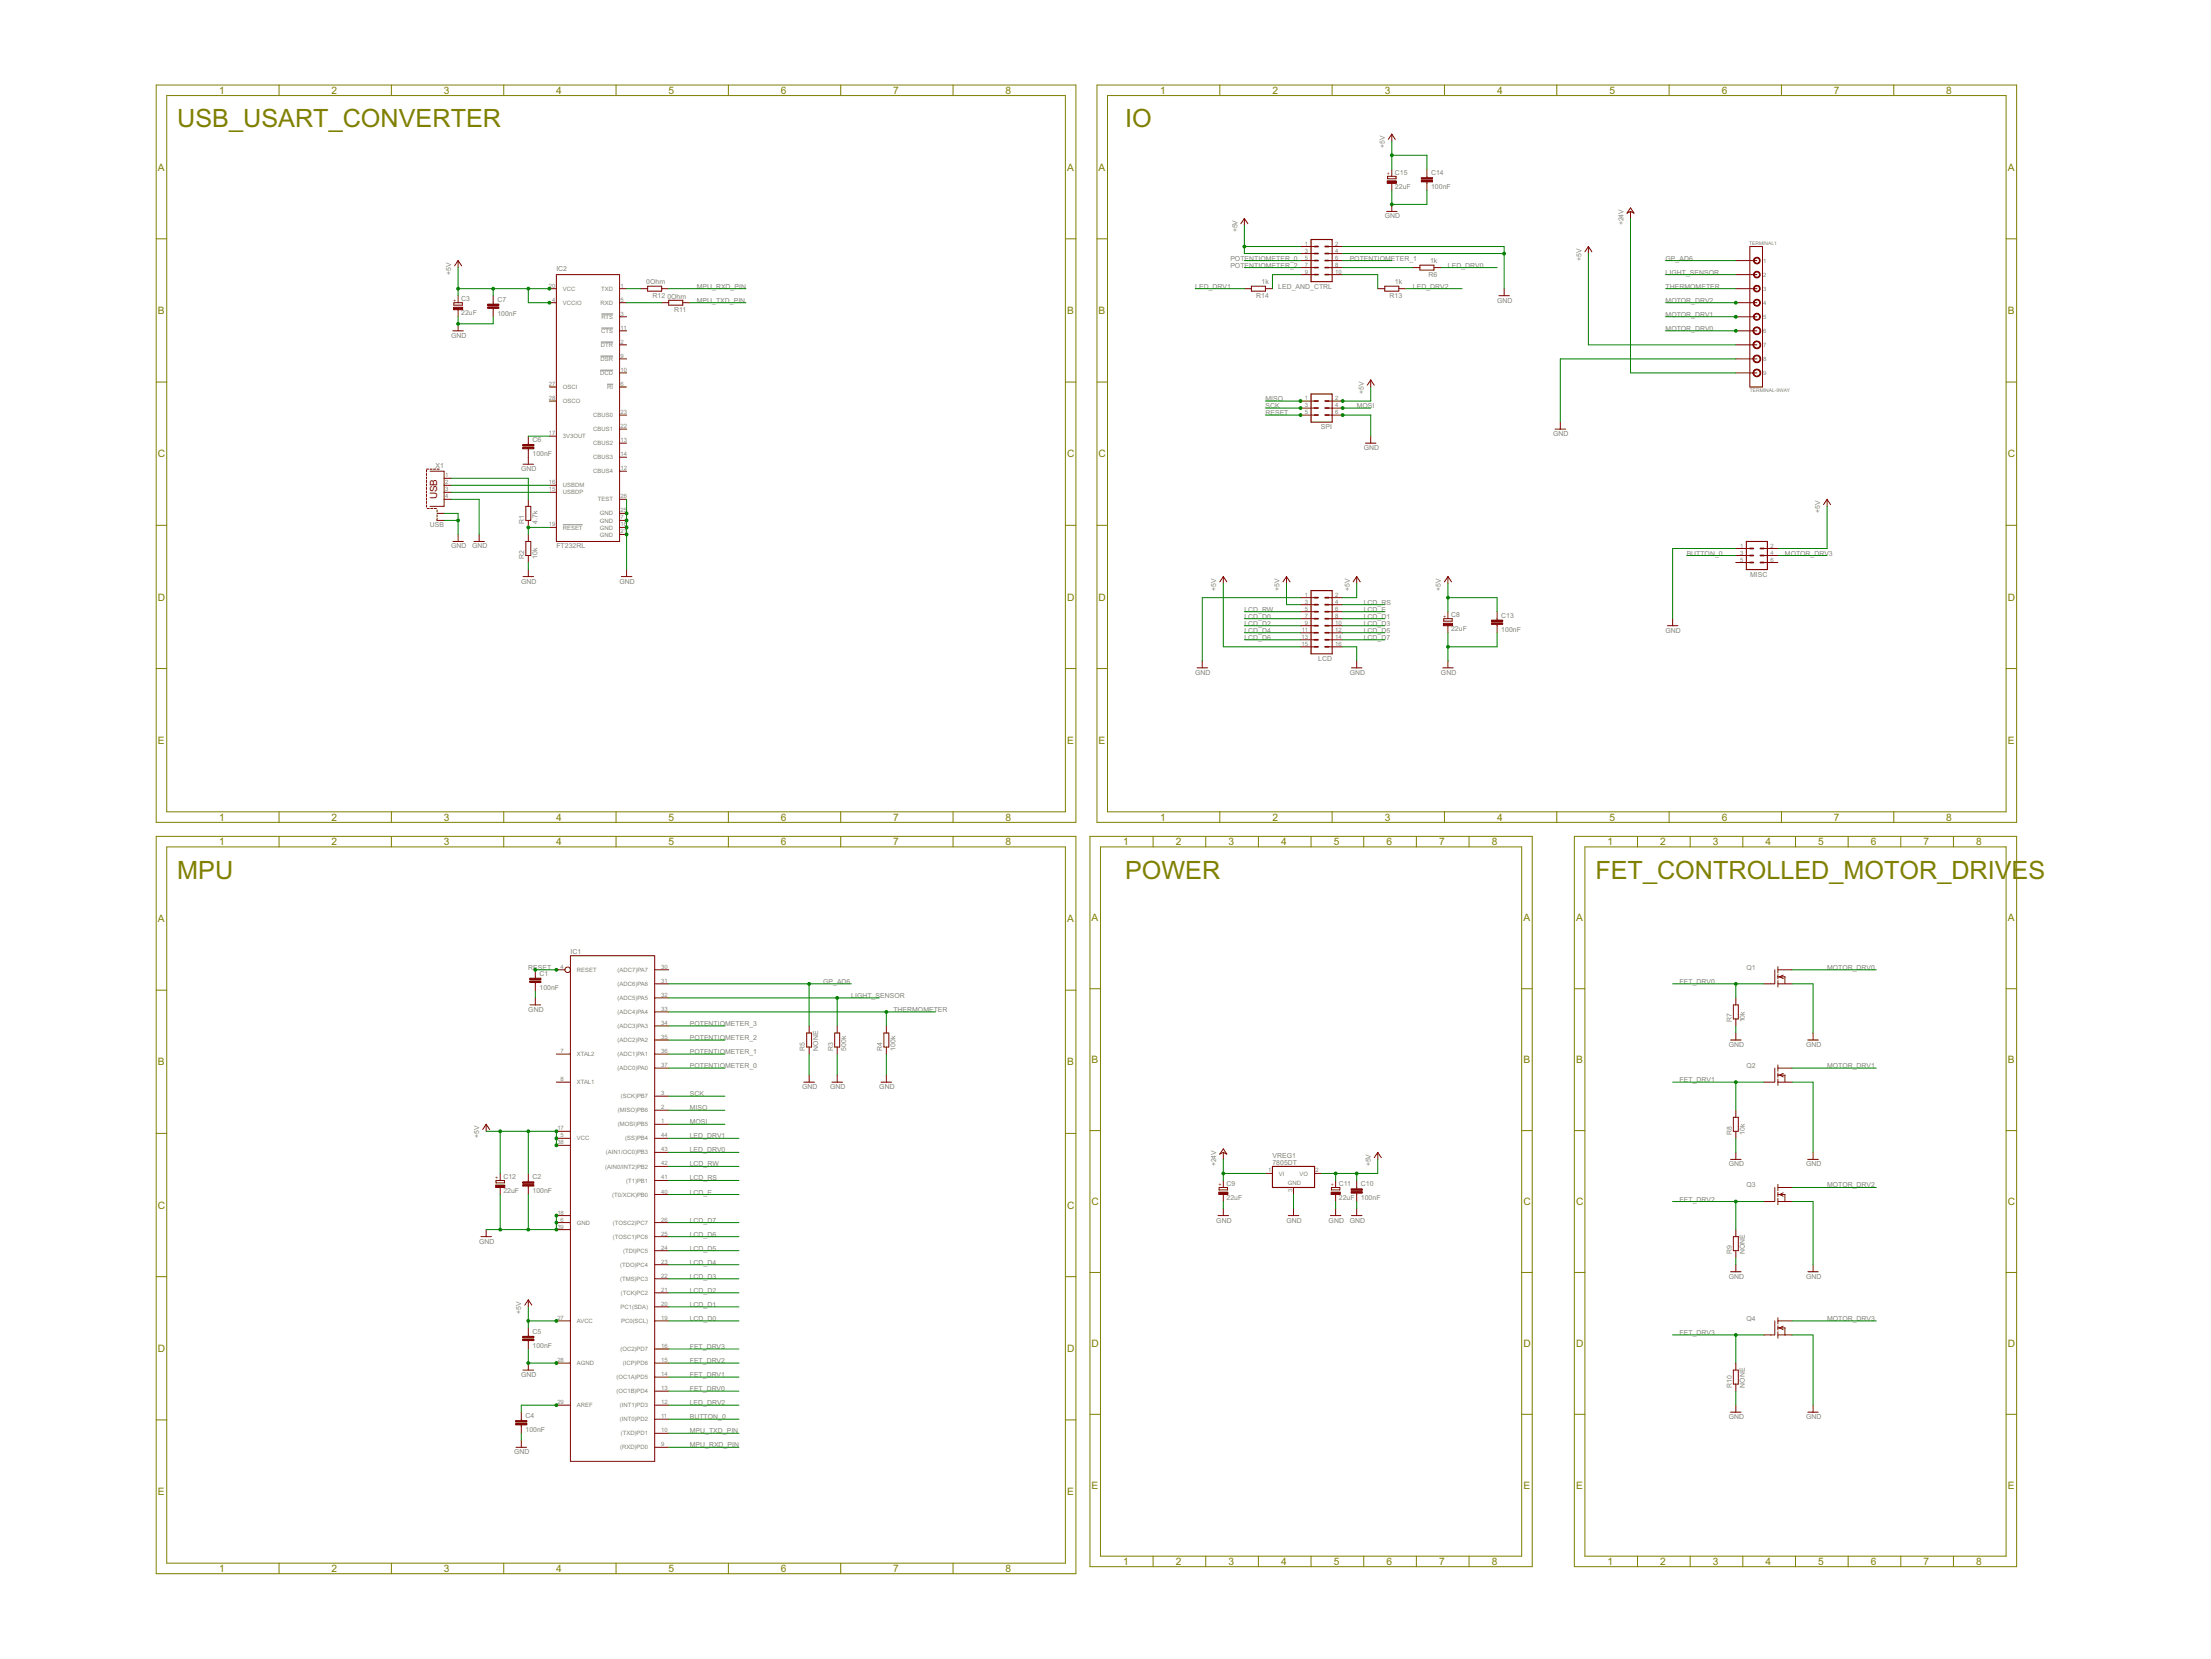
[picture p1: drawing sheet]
<svg xmlns="http://www.w3.org/2000/svg" width="1600mm" height="1200mm" viewBox="0 0 1600 1200" stroke-linecap="round" stroke-linejoin="round" font-family="sans-serif">
<defs><g id="words">
<g font-size="20.4" fill="#808000">
<text x="128" y="92">USB_USART_CONVERTER</text>
<text x="814" y="92">IO</text>
<text x="128" y="636">MPU</text>
<text x="814" y="636">POWER</text>
<text x="1154" y="636">FET_CONTROLLED_MOTOR_DRIV</text>
<text x="1456" y="636">ES</text>
</g>
<g font-size="8.2" fill="#808000">
<text x="159" y="68">1</text>
<text x="240" y="68">2</text>
<text x="321" y="68">3</text>
<text x="403" y="68">4</text>
<text x="484" y="68">5</text>
<text x="565" y="68">6</text>
<text x="646" y="68">7</text>
<text x="728" y="68">8</text>
<text x="839" y="68">1</text>
<text x="921" y="68">2</text>
<text x="1002" y="68">3</text>
<text x="1083" y="68">4</text>
<text x="1164" y="68">5</text>
<text x="1246" y="68">6</text>
<text x="1327" y="68">7</text>
<text x="1408" y="68">8</text>
<text x="114" y="124">A</text>
<text x="772" y="124">A</text>
<text x="795" y="124">A</text>
<text x="1453" y="124">A</text>
<text x="114" y="227">B</text>
<text x="772" y="227">B</text>
<text x="795" y="227">B</text>
<text x="1453" y="227">B</text>
<text x="114" y="331">C</text>
<text x="772" y="331">C</text>
<text x="795" y="331">C</text>
<text x="1453" y="331">C</text>
<text x="114" y="434">D</text>
<text x="772" y="434">D</text>
<text x="795" y="434">D</text>
<text x="1453" y="434">D</text>
<text x="114" y="538">E</text>
<text x="772" y="538">E</text>
<text x="795" y="538">E</text>
<text x="1453" y="538">E</text>
<text x="159" y="594">1</text>
<text x="240" y="594">2</text>
<text x="321" y="594">3</text>
<text x="403" y="594">4</text>
<text x="484" y="594">5</text>
<text x="565" y="594">6</text>
<text x="646" y="594">7</text>
<text x="728" y="594">8</text>
<text x="839" y="594">1</text>
<text x="921" y="594">2</text>
<text x="1002" y="594">3</text>
<text x="1083" y="594">4</text>
<text x="1164" y="594">5</text>
<text x="1246" y="594">6</text>
<text x="1327" y="594">7</text>
<text x="1408" y="594">8</text>
<text x="159" y="611">1</text>
<text x="240" y="611">2</text>
<text x="321" y="611">3</text>
<text x="403" y="611">4</text>
<text x="484" y="611">5</text>
<text x="565" y="611">6</text>
<text x="646" y="611">7</text>
<text x="728" y="611">8</text>
<text x="813" y="611">1</text>
<text x="851" y="611">2</text>
<text x="889" y="611">3</text>
<text x="927" y="611">4</text>
<text x="965" y="611">5</text>
<text x="1003" y="611">6</text>
<text x="1041" y="611">7</text>
<text x="1079" y="611">8</text>
<text x="1163" y="611">1</text>
<text x="1201" y="611">2</text>
<text x="1239" y="611">3</text>
<text x="1278" y="611">4</text>
<text x="1316" y="611">5</text>
<text x="1354" y="611">6</text>
<text x="1392" y="611">7</text>
<text x="1430" y="611">8</text>
<text x="114" y="667">A</text>
<text x="772" y="667">A</text>
<text x="790" y="667">A</text>
<text x="1102" y="667">A</text>
<text x="1140" y="667">A</text>
<text x="1453" y="667">A</text>
<text x="114" y="771">B</text>
<text x="772" y="771">B</text>
<text x="790" y="769">B</text>
<text x="1102" y="769">B</text>
<text x="1140" y="769">B</text>
<text x="1453" y="769">B</text>
<text x="114" y="874">C</text>
<text x="772" y="874">C</text>
<text x="790" y="872">C</text>
<text x="1102" y="872">C</text>
<text x="1140" y="872">C</text>
<text x="1453" y="872">C</text>
<text x="114" y="978">D</text>
<text x="772" y="978">D</text>
<text x="790" y="974">D</text>
<text x="1102" y="974">D</text>
<text x="1140" y="974">D</text>
<text x="1453" y="974">D</text>
<text x="790" y="1077">E</text>
<text x="1102" y="1077">E</text>
<text x="1140" y="1077">E</text>
<text x="1453" y="1077">E</text>
<text x="114" y="1082">E</text>
<text x="772" y="1082">E</text>
<text x="813" y="1132">1</text>
<text x="851" y="1132">2</text>
<text x="889" y="1132">3</text>
<text x="927" y="1132">4</text>
<text x="965" y="1132">5</text>
<text x="1003" y="1132">6</text>
<text x="1041" y="1132">7</text>
<text x="1079" y="1132">8</text>
<text x="1163" y="1132">1</text>
<text x="1201" y="1132">2</text>
<text x="1239" y="1132">3</text>
<text x="1278" y="1132">4</text>
<text x="1316" y="1132">5</text>
<text x="1354" y="1132">6</text>
<text x="1392" y="1132">7</text>
<text x="1430" y="1132">8</text>
<text x="159" y="1137">1</text>
<text x="240" y="1137">2</text>
<text x="321" y="1137">3</text>
<text x="403" y="1137">4</text>
<text x="484" y="1137">5</text>
<text x="565" y="1137">6</text>
<text x="646" y="1137">7</text>
<text x="728" y="1137">8</text>
</g>
<text font-size="8" fill="#800000" x="316" y="361" transform="rotate(-90 316 361)">USB</text>
<g font-size="5.6" fill="#808080">
<text x="1002" y="107" transform="rotate(-90 1002 107)">+5V</text>
<text x="1009" y="127">C15</text>
<text x="1036" y="127">C14</text>
<text x="1009" y="137">22uF</text>
<text x="1036" y="137">100nF</text>
<text x="1002" y="158">GND</text>
<text x="1175" y="163" transform="rotate(-90 1175 163)">+24V</text>
<text x="895" y="168" transform="rotate(-90 895 168)">+5V</text>
<text x="890" y="189">POTENTIOMETER_0</text>
<text x="977" y="189">POTENTIOMETER_1</text>
<text x="1035" y="191">1k</text>
<text x="1144" y="189" transform="rotate(-90 1144 189)">+5V</text>
<text x="1205" y="189">GP_AD6</text>
<text x="403" y="196">IC2</text>
<text x="890" y="194">POTENTIOMETER_2</text>
<text x="1048" y="194">LED_DRV0</text>
<text x="326" y="199" transform="rotate(-90 326 199)">+5V</text>
<text x="1034" y="200">R6</text>
<text x="1205" y="199">LIGHT_SENSOR</text>
<text x="468" y="206">0Ohm</text>
<text x="504" y="209">MPU_RXD_PIN</text>
<text x="865" y="209">LED_DRV1</text>
<text x="913" y="206">1k</text>
<text x="925" y="209">LED_AND_CTRL</text>
<text x="1009" y="206">1k</text>
<text x="1022" y="209">LED_DRV2</text>
<text x="1205" y="209">THERMOMETER</text>
<text x="472" y="215">R12</text>
<text x="483" y="216">0Ohm</text>
<text x="909" y="215">R14</text>
<text x="1006" y="215">R13</text>
<text x="334" y="218">C3</text>
<text x="360" y="218">C7</text>
<text x="504" y="219">MPU_TXD_PIN</text>
<text x="1083" y="219">GND</text>
<text x="1205" y="219">MOTOR_DRV2</text>
<text x="488" y="226">R11</text>
<text x="334" y="228">22uF</text>
<text x="360" y="228">100nF</text>
<text x="1205" y="229">MOTOR_DRV1</text>
<text x="1205" y="239">MOTOR_DRV0</text>
<text x="326" y="244">GND</text>
<text x="987" y="285" transform="rotate(-90 987 285)">+5V</text>
<text x="916" y="290">MISO</text>
<text x="916" y="295">SCK</text>
<text x="982" y="295">MOSI</text>
<text x="916" y="300">RESET</text>
<text x="956" y="310">SPI</text>
<text x="1124" y="316">GND</text>
<text x="385" y="320">C6</text>
<text x="385" y="330">100nF</text>
<text x="987" y="326">GND</text>
<text x="315" y="338">X1</text>
<text x="377" y="341">GND</text>
<text x="1317" y="371" transform="rotate(-90 1317 371)">+5V</text>
<text x="311" y="382">USB</text>
<text x="379" y="379" transform="rotate(-90 379 379)">R1</text>
<text x="389" y="379" transform="rotate(-90 389 379)">4.7k</text>
<text x="326" y="397">GND</text>
<text x="342" y="397">GND</text>
<text x="403" y="397">FT232RL</text>
<text x="1220" y="402">BUTTON_0</text>
<text x="1292" y="402">MOTOR_DRV3</text>
<text x="379" y="404" transform="rotate(-90 379 404)">R2</text>
<text x="389" y="404" transform="rotate(-90 389 404)">10k</text>
<text x="1266" y="417">MISC</text>
<text x="377" y="422">GND</text>
<text x="448" y="422">GND</text>
<text x="880" y="427" transform="rotate(-90 880 427)">+5V</text>
<text x="926" y="427" transform="rotate(-90 926 427)">+5V</text>
<text x="977" y="427" transform="rotate(-90 977 427)">+5V</text>
<text x="1043" y="427" transform="rotate(-90 1043 427)">+5V</text>
<text x="987" y="437">LCD_RS</text>
<text x="900" y="443">LCD_RW</text>
<text x="987" y="443">LCD_E</text>
<text x="900" y="448">LCD_D0</text>
<text x="987" y="448">LCD_D1</text>
<text x="1050" y="447">C8</text>
<text x="1086" y="447">C13</text>
<text x="900" y="453">LCD_D2</text>
<text x="987" y="453">LCD_D3</text>
<text x="900" y="458">LCD_D4</text>
<text x="987" y="458">LCD_D5</text>
<text x="1050" y="457">22uF</text>
<text x="1086" y="457">100nF</text>
<text x="1205" y="458">GND</text>
<text x="900" y="463">LCD_D6</text>
<text x="987" y="463">LCD_D7</text>
<text x="954" y="478">LCD</text>
<text x="865" y="488">GND</text>
<text x="977" y="488">GND</text>
<text x="1043" y="488">GND</text>
<text x="413" y="690">IC1</text>
<text x="382" y="702">RESET</text>
<text x="1264" y="702">Q1</text>
<text x="1322" y="702">MOTOR_DRV0</text>
<text x="390" y="706">C1</text>
<text x="596" y="712">GP_AD6</text>
<text x="1215" y="712">FET_DRV0</text>
<text x="390" y="716">100nF</text>
<text x="616" y="722">LIGHT_SENSOR</text>
<text x="382" y="732">GND</text>
<text x="646" y="732">THERMOMETER</text>
<text x="499" y="742">POTENTIOMETER_3</text>
<text x="1253" y="740" transform="rotate(-90 1253 740)">R7</text>
<text x="1263" y="740" transform="rotate(-90 1263 740)">10k</text>
<text x="499" y="752">POTENTIOMETER_2</text>
<text x="582" y="760" transform="rotate(-90 582 760)">R5</text>
<text x="592" y="760" transform="rotate(-90 592 760)">NONE</text>
<text x="603" y="760" transform="rotate(-90 603 760)">R3</text>
<text x="612" y="760" transform="rotate(-90 612 760)">500k</text>
<text x="638" y="760" transform="rotate(-90 638 760)">R4</text>
<text x="648" y="760" transform="rotate(-90 648 760)">100k</text>
<text x="1251" y="757">GND</text>
<text x="1307" y="757">GND</text>
<text x="499" y="763">POTENTIOMETER_1</text>
<text x="499" y="773">POTENTIOMETER_0</text>
<text x="1264" y="773">Q2</text>
<text x="1322" y="773">MOTOR_DRV1</text>
<text x="1215" y="783">FET_DRV1</text>
<text x="580" y="788">GND</text>
<text x="601" y="788">GND</text>
<text x="636" y="788">GND</text>
<text x="499" y="793">SCK</text>
<text x="499" y="803">MISO</text>
<text x="499" y="813">MOSI</text>
<text x="1253" y="821" transform="rotate(-90 1253 821)">R8</text>
<text x="1263" y="821" transform="rotate(-90 1263 821)">10k</text>
<text x="347" y="823" transform="rotate(-90 347 823)">+5V</text>
<text x="499" y="823">LED_DRV1</text>
<text x="499" y="834">LED_DRV0</text>
<text x="921" y="837">VREG1</text>
<text x="499" y="844">LCD_RW</text>
<text x="880" y="844" transform="rotate(-90 880 844)">+24V</text>
<text x="921" y="843">7805DT</text>
<text x="992" y="844" transform="rotate(-90 992 844)">+5V</text>
<text x="1251" y="844">GND</text>
<text x="1307" y="844">GND</text>
<text x="364" y="853">C12</text>
<text x="385" y="853">C2</text>
<text x="499" y="854">LCD_RS</text>
<text x="364" y="863">22uF</text>
<text x="385" y="863">100nF</text>
<text x="887" y="858">C9</text>
<text x="969" y="858">C11</text>
<text x="985" y="858">C10</text>
<text x="1264" y="859">Q3</text>
<text x="1322" y="859">MOTOR_DRV2</text>
<text x="499" y="864">LCD_E</text>
<text x="887" y="868">22uF</text>
<text x="969" y="868">22uF</text>
<text x="985" y="868">100nF</text>
<text x="1215" y="869">FET_DRV2</text>
<text x="499" y="884">LCD_D7</text>
<text x="880" y="884">GND</text>
<text x="931" y="884">GND</text>
<text x="961" y="884">GND</text>
<text x="977" y="884">GND</text>
<text x="347" y="900">GND</text>
<text x="499" y="895">LCD_D6</text>
<text x="499" y="905">LCD_D5</text>
<text x="1253" y="907" transform="rotate(-90 1253 907)">R9</text>
<text x="1263" y="907" transform="rotate(-90 1263 907)">NONE</text>
<text x="499" y="915">LCD_D4</text>
<text x="499" y="925">LCD_D3</text>
<text x="1251" y="925">GND</text>
<text x="1307" y="925">GND</text>
<text x="499" y="935">LCD_D2</text>
<text x="499" y="945">LCD_D1</text>
<text x="377" y="950" transform="rotate(-90 377 950)">+5V</text>
<text x="499" y="956">LCD_D0</text>
<text x="1264" y="956">Q4</text>
<text x="1322" y="956">MOTOR_DRV3</text>
<text x="385" y="965">C5</text>
<text x="1215" y="966">FET_DRV3</text>
<text x="385" y="975">100nF</text>
<text x="499" y="976">FET_DRV3</text>
<text x="499" y="986">FET_DRV2</text>
<text x="377" y="996">GND</text>
<text x="499" y="996">FET_DRV1</text>
<text x="499" y="1006">FET_DRV0</text>
<text x="1253" y="1004" transform="rotate(-90 1253 1004)">R10</text>
<text x="1263" y="1004" transform="rotate(-90 1263 1004)">NONE</text>
<text x="499" y="1017">LED_DRV2</text>
<text x="380" y="1026">C4</text>
<text x="499" y="1027">BUTTON_0</text>
<text x="1251" y="1027">GND</text>
<text x="1307" y="1027">GND</text>
<text x="380" y="1036">100nF</text>
<text x="499" y="1037">MPU_TXD_PIN</text>
<text x="499" y="1047">MPU_RXD_PIN</text>
<text x="372" y="1052">GND</text>
</g>
<g font-size="4.8" fill="#808080">
<text x="944" y="178">1</text>
<text x="966" y="178">2</text>
<text x="944" y="183">3</text>
<text x="966" y="183">4</text>
<text x="944" y="188">5</text>
<text x="966" y="188">6</text>
<text x="1276" y="190">1</text>
<text x="944" y="193">7</text>
<text x="944" y="198">9</text>
<text x="966" y="193">8</text>
<text x="966" y="198">10</text>
<text x="1276" y="200">2</text>
<text x="397" y="208">20</text>
<text x="449" y="208">1</text>
<text x="407" y="210">VCC</text>
<text x="435" y="210">TXD</text>
<text x="1276" y="210">3</text>
<text x="399" y="218">4</text>
<text x="407" y="221">VCCIO</text>
<text x="435" y="221">RXD</text>
<text x="449" y="218">5</text>
<text x="1276" y="221">4</text>
<text x="435" y="231">RTS</text>
<text x="449" y="228">3</text>
<text x="1276" y="231">5</text>
<text x="449" y="239">11</text>
<text x="435" y="241">CTS</text>
<text x="1276" y="241">6</text>
<text x="435" y="251">DTR</text>
<text x="449" y="249">2</text>
<text x="1276" y="251">7</text>
<text x="435" y="261">DSR</text>
<text x="449" y="259">9</text>
<text x="1276" y="261">8</text>
<text x="449" y="269">10</text>
<text x="434" y="271">DCD</text>
<text x="1276" y="271">9</text>
<text x="397" y="279">27</text>
<text x="407" y="281">OSCI</text>
<text x="439" y="281">RI</text>
<text x="449" y="279">6</text>
<text x="397" y="289">28</text>
<text x="407" y="292">OSCO</text>
<text x="944" y="289">1</text>
<text x="966" y="289">2</text>
<text x="449" y="300">23</text>
<text x="944" y="294">3</text>
<text x="944" y="300">5</text>
<text x="966" y="294">4</text>
<text x="966" y="300">6</text>
<text x="429" y="302">CBUS0</text>
<text x="429" y="312">CBUS1</text>
<text x="449" y="310">22</text>
<text x="397" y="315">17</text>
<text x="407" y="317">3V3OUT</text>
<text x="429" y="322">CBUS2</text>
<text x="449" y="320">13</text>
<text x="429" y="332">CBUS3</text>
<text x="449" y="330">14</text>
<text x="449" y="340">12</text>
<text x="322" y="345">1</text>
<text x="429" y="342">CBUS4</text>
<text x="322" y="350">2</text>
<text x="397" y="350">16</text>
<text x="407" y="353">USBDM</text>
<text x="322" y="355">3</text>
<text x="397" y="355">15</text>
<text x="407" y="358">USBDP</text>
<text x="322" y="361">4</text>
<text x="433" y="363">TEST</text>
<text x="449" y="361">26</text>
<text x="449" y="371">25</text>
<text x="434" y="378">GND</text>
<text x="434" y="373">GND</text>
<text x="449" y="376">7</text>
<text x="397" y="381">19</text>
<text x="407" y="383">RESET</text>
<text x="434" y="383">GND</text>
<text x="449" y="381">18</text>
<text x="434" y="388">GND</text>
<text x="449" y="386">21</text>
<text x="1259" y="396">1</text>
<text x="1259" y="401">3</text>
<text x="1281" y="396">2</text>
<text x="1281" y="401">4</text>
<text x="1259" y="406">5</text>
<text x="1281" y="406">6</text>
<text x="944" y="432">1</text>
<text x="966" y="432">2</text>
<text x="944" y="437">3</text>
<text x="966" y="437">4</text>
<text x="944" y="442">5</text>
<text x="966" y="442">6</text>
<text x="944" y="447">7</text>
<text x="966" y="447">8</text>
<text x="944" y="452">9</text>
<text x="966" y="452">10</text>
<text x="942" y="457">11</text>
<text x="966" y="457">12</text>
<text x="942" y="462">13</text>
<text x="942" y="467">15</text>
<text x="966" y="462">14</text>
<text x="966" y="467">16</text>
<text x="406" y="701">4</text>
<text x="478" y="701">30</text>
<text x="417" y="703">RESET</text>
<text x="447" y="703">(ADC7)PA7</text>
<text x="447" y="713">(ADC6)PA6</text>
<text x="478" y="711">31</text>
<text x="447" y="723">(ADC5)PA5</text>
<text x="478" y="721">32</text>
<text x="478" y="731">33</text>
<text x="447" y="734">(ADC4)PA4</text>
<text x="447" y="744">(ADC3)PA3</text>
<text x="478" y="742">34</text>
<text x="447" y="754">(ADC2)PA2</text>
<text x="478" y="752">35</text>
<text x="406" y="762">7</text>
<text x="478" y="762">36</text>
<text x="417" y="764">XTAL2</text>
<text x="447" y="764">(ADC1)PA1</text>
<text x="478" y="772">37</text>
<text x="447" y="774">(ADC0)PA0</text>
<text x="406" y="782">8</text>
<text x="417" y="784">XTAL1</text>
<text x="449" y="795">(SCK)PB7</text>
<text x="478" y="792">3</text>
<text x="478" y="802">2</text>
<text x="447" y="805">(MISO)PB6</text>
<text x="447" y="815">(MOSI)PB5</text>
<text x="478" y="813">1</text>
<text x="403" y="818">17</text>
<text x="403" y="828">38</text>
<text x="406" y="823">5</text>
<text x="417" y="825">VCC</text>
<text x="452" y="825">(SS)PB4</text>
<text x="478" y="823">44</text>
<text x="478" y="833">43</text>
<text x="438" y="835">(AIN1/OC0)PB3</text>
<text x="438" y="845">(AIN0/INT2)PB2</text>
<text x="478" y="843">42</text>
<text x="918" y="848">1</text>
<text x="925" y="850">VI</text>
<text x="940" y="850">VO</text>
<text x="952" y="848">2</text>
<text x="453" y="855">(T1)PB1</text>
<text x="478" y="853">41</text>
<text x="932" y="858">GND</text>
<text x="478" y="863">40</text>
<text x="935" y="862" transform="rotate(-90 935 862)">3</text>
<text x="443" y="866">(T0/XCK)PB0</text>
<text x="403" y="879">18</text>
<text x="406" y="884">6</text>
<text x="417" y="886">GND</text>
<text x="444" y="886">(TOSC2)PC7</text>
<text x="478" y="884">26</text>
<text x="403" y="889">39</text>
<text x="478" y="894">25</text>
<text x="444" y="896">(TOSC1)PC6</text>
<text x="478" y="904">24</text>
<text x="451" y="906">(TDI)PC5</text>
<text x="449" y="916">(TDO)PC4</text>
<text x="478" y="914">23</text>
<text x="449" y="927">(TMS)PC3</text>
<text x="478" y="924">22</text>
<text x="478" y="935">21</text>
<text x="449" y="937">(TCK)PC2</text>
<text x="449" y="947">PC1(SDA)</text>
<text x="478" y="945">20</text>
<text x="403" y="955">27</text>
<text x="417" y="957">AVCC</text>
<text x="449" y="957">PC0(SCL)</text>
<text x="478" y="955">19</text>
<text x="449" y="977">(OC2)PD7</text>
<text x="478" y="975">16</text>
<text x="403" y="985">28</text>
<text x="417" y="988">AGND</text>
<text x="451" y="988">(ICP)PD6</text>
<text x="478" y="985">15</text>
<text x="478" y="995">14</text>
<text x="446" y="998">(OC1A)PD5</text>
<text x="446" y="1008">(OC1B)PD4</text>
<text x="478" y="1006">13</text>
<text x="403" y="1016">29</text>
<text x="417" y="1018">AREF</text>
<text x="448" y="1018">(INT1)PD3</text>
<text x="478" y="1016">12</text>
<text x="478" y="1026">11</text>
<text x="448" y="1028">(INT0)PD2</text>
<text x="478" y="1036">10</text>
<text x="449" y="1038">(TXD)PD1</text>
<text x="449" y="1049">(RXD)PD0</text>
<text x="478" y="1046">9</text>
</g>
<g font-size="4" fill="#800000">
<text x="1006" y="127" transform="rotate(-90 1006 127)">+</text>
<text x="330" y="218" transform="rotate(-90 330 218)">+</text>
<text x="1047" y="447" transform="rotate(-90 1047 447)">+</text>
<text x="361" y="853" transform="rotate(-90 361 853)">+</text>
<text x="884" y="858" transform="rotate(-90 884 858)">+</text>
<text x="965" y="858" transform="rotate(-90 965 858)">+</text>
</g>
<g font-size="4" fill="#808080">
<text x="1266" y="177">TERMINAL1</text>
<text x="1266" y="284">TERMINAL-9WAY</text>
</g>
</g></defs>
<g fill="#808000" stroke="#808000" stroke-width=".72">
<path d="M113 605v533z"/>
<path d="M121 613v518z"/>
<path d="M113 716h8z"/>
<path d="M113 820h8z"/>
<path d="M113 924h8z"/>
<path d="M113 1027h8z"/>
<path d="M113 1138h666z"/>
<path d="M121 1131h650z"/>
<path d="M202 1131v7z"/>
<path d="M283 1131v7z"/>
<path d="M364 1131v7z"/>
<path d="M446 1131v7z"/>
<path d="M527 1131v7z"/>
<path d="M608 1131v7z"/>
<path d="M690 1131v7z"/>
<path d="M779 605v533z"/>
<path d="M771 613v518z"/>
<path d="M771 716h8z"/>
<path d="M771 820h8z"/>
<path d="M771 924h8z"/>
<path d="M771 1027h8z"/>
<path d="M113 605h666z"/>
<path d="M121 613h650z"/>
<path d="M202 605v8z"/>
<path d="M283 605v8z"/>
<path d="M364 605v8z"/>
<path d="M446 605v8z"/>
<path d="M527 605v8z"/>
<path d="M608 605v8z"/>
<path d="M690 605v8z"/>
<path d="M113 62v533z"/>
<path d="M121 69v518z"/>
<path d="M113 173h8z"/>
<path d="M113 276h8z"/>
<path d="M113 380h8z"/>
<path d="M113 484h8z"/>
<path d="M113 595h666z"/>
<path d="M121 587h650z"/>
<path d="M202 587v8z"/>
<path d="M283 587v8z"/>
<path d="M364 587v8z"/>
<path d="M446 587v8z"/>
<path d="M527 587v8z"/>
<path d="M608 587v8z"/>
<path d="M690 587v8z"/>
<path d="M779 62v533z"/>
<path d="M771 69v518z"/>
<path d="M771 173h8z"/>
<path d="M771 276h8z"/>
<path d="M771 380h8z"/>
<path d="M771 484h8z"/>
<path d="M113 62h666z"/>
<path d="M121 69h650z"/>
<path d="M202 62v7z"/>
<path d="M283 62v7z"/>
<path d="M364 62v7z"/>
<path d="M446 62v7z"/>
<path d="M527 62v7z"/>
<path d="M608 62v7z"/>
<path d="M690 62v7z"/>
<path d="M794 62v533z"/>
<path d="M801 69v518z"/>
<path d="M794 173h7z"/>
<path d="M794 276h7z"/>
<path d="M794 380h7z"/>
<path d="M794 484h7z"/>
<path d="M794 595h665z"/>
<path d="M801 587h651z"/>
<path d="M883 587v8z"/>
<path d="M964 587v8z"/>
<path d="M1045 587v8z"/>
<path d="M1126 587v8z"/>
<path d="M1208 587v8z"/>
<path d="M1289 587v8z"/>
<path d="M1370 587v8z"/>
<path d="M1459 62v533z"/>
<path d="M1452 69v518z"/>
<path d="M1452 173h7z"/>
<path d="M1452 276h7z"/>
<path d="M1452 380h7z"/>
<path d="M1452 484h7z"/>
<path d="M794 62h665z"/>
<path d="M801 69h651z"/>
<path d="M883 62v7z"/>
<path d="M964 62v7z"/>
<path d="M1045 62v7z"/>
<path d="M1126 62v7z"/>
<path d="M1208 62v7z"/>
<path d="M1289 62v7z"/>
<path d="M1370 62v7z"/>
<path d="M789 605v528z"/>
<path d="M796 613v513z"/>
<path d="M789 715h7z"/>
<path d="M789 818h7z"/>
<path d="M789 921h7z"/>
<path d="M789 1023h7z"/>
<path d="M789 1133h320z"/>
<path d="M796 1126h305z"/>
<path d="M834 1126v7z"/>
<path d="M872 1126v7z"/>
<path d="M911 1126v7z"/>
<path d="M949 1126v7z"/>
<path d="M987 1126v7z"/>
<path d="M1025 1126v7z"/>
<path d="M1063 1126v7z"/>
<path d="M1109 605v528z"/>
<path d="M1101 613v513z"/>
<path d="M1101 715h8z"/>
<path d="M1101 818h8z"/>
<path d="M1101 921h8z"/>
<path d="M1101 1023h8z"/>
<path d="M789 605h320z"/>
<path d="M796 613h305z"/>
<path d="M834 605v8z"/>
<path d="M872 605v8z"/>
<path d="M911 605v8z"/>
<path d="M949 605v8z"/>
<path d="M987 605v8z"/>
<path d="M1025 605v8z"/>
<path d="M1063 605v8z"/>
<path d="M1139 605v528z"/>
<path d="M1147 613v513z"/>
<path d="M1139 715h8z"/>
<path d="M1139 818h8z"/>
<path d="M1139 921h8z"/>
<path d="M1139 1023h8z"/>
<path d="M1139 1133h320z"/>
<path d="M1147 1126h305z"/>
<path d="M1185 1126v7z"/>
<path d="M1223 1126v7z"/>
<path d="M1261 1126v7z"/>
<path d="M1299 1126v7z"/>
<path d="M1337 1126v7z"/>
<path d="M1375 1126v7z"/>
<path d="M1413 1126v7z"/>
<path d="M1459 605v528z"/>
<path d="M1452 613v513z"/>
<path d="M1452 715h7z"/>
<path d="M1452 818h7z"/>
<path d="M1452 921h7z"/>
<path d="M1452 1023h7z"/>
<path d="M1139 605h320z"/>
<path d="M1147 613h305z"/>
<path d="M1185 605v8z"/>
<path d="M1223 605v8z"/>
<path d="M1261 605v8z"/>
<path d="M1299 605v8z"/>
<path d="M1337 605v8z"/>
<path d="M1375 605v8z"/>
<path d="M1413 605v8z"/>
</g>
<g fill="#808080" stroke="#808080" stroke-width=".72">
<path d="M435 227h9z"/>
<path d="M435 237h9z"/>
<path d="M435 247h9z"/>
<path d="M435 258h9z"/>
<path d="M434 268h10z"/>
<path d="M439 278h5z"/>
<path d="M407 380h15z"/>
</g>
<g fill="#800000" stroke="#800000" stroke-width=".72">
<path d="M352 813v5z"/>
<path d="M352 813l2 4z"/>
<path d="M352 813l-3 4z"/>
<path d="M387 702v5z"/>
<path d="M387 712v5z"/>
<path d="M387 707v1z"/>
<path d="M387 711v1z"/>
<path d="M387 722v5z"/>
<path d="M384 727h7z"/>
<path d="M474 702h10z"/>
<path d="M474 712h10z"/>
<path d="M474 722h10z"/>
<path d="M474 732h10z"/>
<path d="M474 742h10z"/>
<path d="M474 752h10z"/>
<path d="M474 763h10z"/>
<path d="M474 773h10z"/>
<path d="M474 793h10z"/>
<path d="M474 803h10z"/>
<path d="M474 813h10z"/>
<path d="M474 823h10z"/>
<path d="M474 834h10z"/>
<path d="M474 844h10z"/>
<path d="M474 854h10z"/>
<path d="M474 864h10z"/>
<path d="M474 884h10z"/>
<path d="M474 895h10z"/>
<path d="M474 905h10z"/>
<path d="M474 915h10z"/>
<path d="M474 925h10z"/>
<path d="M474 935h10z"/>
<path d="M474 945h10z"/>
<path d="M474 956h10z"/>
<path d="M403 986h10z"/>
<path d="M403 956h10z"/>
<path d="M403 1017h10z"/>
<path d="M403 783h10z"/>
<path d="M403 763h10z"/>
<path d="M403 879h10z"/>
<path d="M403 890h10z"/>
<path d="M403 702h6z"/>
<path d="M474 1047h10z"/>
<path d="M474 1037h10z"/>
<path d="M474 1027h10z"/>
<path d="M474 1017h10z"/>
<path d="M474 1006h10z"/>
<path d="M474 996h10z"/>
<path d="M474 986h10z"/>
<path d="M474 976h10z"/>
<path d="M413 691h61z"/>
<path d="M474 691v366z"/>
<path d="M413 1057h61z"/>
<path d="M413 691v366z"/>
<path d="M403 818h10z"/>
<path d="M403 823h10z"/>
<path d="M403 829h10z"/>
<path d="M403 884h10z"/>
<path d="M352 890v5z"/>
<path d="M348 895h8z"/>
<path d="M382 849v5z"/>
<path d="M382 859v5z"/>
<path d="M382 854v1z"/>
<path d="M382 858v1z"/>
<path d="M377 1042v5z"/>
<path d="M373 1047h8z"/>
<path d="M377 1022v5z"/>
<path d="M377 1032v5z"/>
<path d="M377 1027v1z"/>
<path d="M377 1031v1z"/>
<path d="M382 940v5z"/>
<path d="M382 940l3 4z"/>
<path d="M382 940l-2 4z"/>
<path d="M382 986v5z"/>
<path d="M378 991h8z"/>
<path d="M382 961v5z"/>
<path d="M382 971v5z"/>
<path d="M382 966v1z"/>
<path d="M382 970v1z"/>
<path d="M398 209h5z"/>
<path d="M398 316h5z"/>
<path d="M398 356h5z"/>
<path d="M398 351h5z"/>
<path d="M398 290h5z"/>
<path d="M398 280h5z"/>
<path d="M448 376h5z"/>
<path d="M448 209h5z"/>
<path d="M448 219h5z"/>
<path d="M448 229h5z"/>
<path d="M448 239h5z"/>
<path d="M448 249h5z"/>
<path d="M448 260h5z"/>
<path d="M448 270h5z"/>
<path d="M448 280h5z"/>
<path d="M448 300h5z"/>
<path d="M448 310h5z"/>
<path d="M448 321h5z"/>
<path d="M448 331h5z"/>
<path d="M448 341h5z"/>
<path d="M398 219h5z"/>
<path d="M398 382h5z"/>
<path d="M448 371h5z"/>
<path d="M448 382h5z"/>
<path d="M448 361h5z"/>
<path d="M403 199h45z"/>
<path d="M448 199v193z"/>
<path d="M403 392h45z"/>
<path d="M403 199v193z"/>
<path d="M448 387h5z"/>
<path d="M382 316v5z"/>
<path d="M382 326v5z"/>
<path d="M382 321v1z"/>
<path d="M382 325v1z"/>
<path d="M331 189v5z"/>
<path d="M331 189l3 3z"/>
<path d="M331 189l-2 3z"/>
<path d="M382 331v5z"/>
<path d="M378 336h8z"/>
<path d="M382 412v5z"/>
<path d="M378 417h8z"/>
<path d="M331 234v5z"/>
<path d="M328 239h7z"/>
<path d="M357 214v5z"/>
<path d="M357 224v5z"/>
<path d="M357 219v1z"/>
<path d="M357 223v1z"/>
<path d="M321 346h5z"/>
<path d="M321 351h5z"/>
<path d="M321 356h5z"/>
<path d="M321 361h5z"/>
<path d="M321 341v25z"/>
<path d="M311 366h10z"/>
<path d="M311 341h10z"/>
<path d="M316 371h5z"/>
<path d="M316 376h5z"/>
<path d="M316 375v1z"/>
<path d="M316 372v2z"/>
<path d="M309 365v2z"/>
<path d="M309 363v1z"/>
<path d="M309 360v2z"/>
<path d="M309 358v1z"/>
<path d="M309 355v2z"/>
<path d="M309 353v1z"/>
<path d="M309 350v2z"/>
<path d="M309 348v1z"/>
<path d="M309 345v1z"/>
<path d="M309 342v2z"/>
<path d="M309 340v1z"/>
<path d="M309 339h1z"/>
<path d="M311 339h2z"/>
<path d="M314 339h1z"/>
<path d="M316 339h2z"/>
<path d="M316 369v1z"/>
<path d="M314 368h2z"/>
<path d="M312 368h1z"/>
<path d="M309 368h2z"/>
<path d="M331 387v5z"/>
<path d="M328 392h7z"/>
<path d="M347 387v5z"/>
<path d="M343 392h8z"/>
<path d="M453 412v5z"/>
<path d="M450 417h7z"/>
<path d="M384 366v10z"/>
<path d="M380 366v10z"/>
<path d="M382 361v5z"/>
<path d="M380 366h4z"/>
<path d="M380 376h4z"/>
<path d="M382 376v6z"/>
<path d="M384 392v10z"/>
<path d="M380 392v10z"/>
<path d="M382 387v5z"/>
<path d="M380 392h4z"/>
<path d="M380 402h4z"/>
<path d="M382 402v5z"/>
<path d="M916 849h5z"/>
<path d="M936 859v5z"/>
<path d="M951 849h5z"/>
<path d="M885 834v5z"/>
<path d="M885 834l3 1z"/>
<path d="M883 835l2-1z"/>
<path d="M885 831l3 4z"/>
<path d="M885 831l-2 4z"/>
<path d="M997 834v5z"/>
<path d="M997 834l2 3z"/>
<path d="M997 834l-3 3z"/>
<path d="M885 874v5z"/>
<path d="M881 879h8z"/>
<path d="M885 864v5z"/>
<path d="M885 854v5z"/>
<path d="M882 861h6z"/>
<path d="M888 859v2z"/>
<path d="M882 859v2z"/>
<path d="M882 859h6z"/>
<path d="M982 854v5z"/>
<path d="M982 864v5z"/>
<path d="M982 859v1z"/>
<path d="M982 863v1z"/>
<path d="M966 864v5z"/>
<path d="M966 854v5z"/>
<path d="M963 861h6z"/>
<path d="M969 859v2z"/>
<path d="M963 859v2z"/>
<path d="M963 859h6z"/>
<path d="M966 874v5z"/>
<path d="M963 879h7z"/>
<path d="M982 874v5z"/>
<path d="M978 879h7z"/>
<path d="M936 874v5z"/>
<path d="M932 879h8z"/>
<path d="M362 859v5z"/>
<path d="M362 849v5z"/>
<path d="M359 856h6z"/>
<path d="M365 854v2z"/>
<path d="M359 854v2z"/>
<path d="M359 854h6z"/>
<path d="M331 224v5z"/>
<path d="M331 214v5z"/>
<path d="M328 221h7z"/>
<path d="M335 219v2z"/>
<path d="M328 219v2z"/>
<path d="M328 219h7z"/>
<path d="M941 290h10z"/>
<path d="M941 295h10z"/>
<path d="M941 300h10z"/>
<path d="M961 290h11z"/>
<path d="M961 295h11z"/>
<path d="M961 300h11z"/>
<path d="M941 432h10z"/>
<path d="M941 437h10z"/>
<path d="M941 443h10z"/>
<path d="M961 432h11z"/>
<path d="M961 437h11z"/>
<path d="M961 443h11z"/>
<path d="M941 448h10z"/>
<path d="M941 453h10z"/>
<path d="M961 448h11z"/>
<path d="M961 453h11z"/>
<path d="M941 458h10z"/>
<path d="M941 463h10z"/>
<path d="M941 468h10z"/>
<path d="M961 458h11z"/>
<path d="M961 463h11z"/>
<path d="M961 468h11z"/>
<path d="M992 275v5z"/>
<path d="M992 275l2 4z"/>
<path d="M992 275l-3 4z"/>
<path d="M992 316v5z"/>
<path d="M988 321h8z"/>
<path d="M870 478v5z"/>
<path d="M866 483h8z"/>
<path d="M982 417v5z"/>
<path d="M982 417l2 4z"/>
<path d="M982 417l-3 4z"/>
<path d="M931 417v5z"/>
<path d="M931 417l2 4z"/>
<path d="M931 417l-3 4z"/>
<path d="M885 417v5z"/>
<path d="M885 417l3 4z"/>
<path d="M885 417l-2 4z"/>
<path d="M982 478v5z"/>
<path d="M978 483h7z"/>
<path d="M900 158v5z"/>
<path d="M900 158l3 4z"/>
<path d="M900 158l-2 4z"/>
<path d="M1088 209v5z"/>
<path d="M1085 214h7z"/>
<path d="M941 178h10z"/>
<path d="M941 183h10z"/>
<path d="M941 189h10z"/>
<path d="M961 178h11z"/>
<path d="M961 183h11z"/>
<path d="M961 189h11z"/>
<path d="M941 194h10z"/>
<path d="M941 199h10z"/>
<path d="M961 194h11z"/>
<path d="M961 199h11z"/>
<path d="M1256 189h15z"/>
<path d="M1256 199h15z"/>
<path d="M1256 209h15z"/>
<path d="M1256 219h15z"/>
<path d="M1256 229h15z"/>
<path d="M1256 239h15z"/>
<path d="M1256 249h15z"/>
<path d="M1256 260h15z"/>
<path d="M1256 270h15z"/>
<path d="M1266 178v102z"/>
<path d="M1266 280h9z"/>
<path d="M1275 178v102z"/>
<path d="M1266 178h9z"/>
<path d="M1180 153v5z"/>
<path d="M1180 153l2 1z"/>
<path d="M1177 154l3-1z"/>
<path d="M1180 150l2 4z"/>
<path d="M1180 150l-3 4z"/>
<path d="M608 747v10z"/>
<path d="M604 747v10z"/>
<path d="M606 742v5z"/>
<path d="M604 747h4z"/>
<path d="M604 757h4z"/>
<path d="M606 757v6z"/>
<path d="M643 747v10z"/>
<path d="M640 747v10z"/>
<path d="M641 742v5z"/>
<path d="M640 747h3z"/>
<path d="M640 757h3z"/>
<path d="M641 757v6z"/>
<path d="M606 778v5z"/>
<path d="M602 783h8z"/>
<path d="M641 778v5z"/>
<path d="M638 783h7z"/>
<path d="M587 747v10z"/>
<path d="M584 747v10z"/>
<path d="M585 742v5z"/>
<path d="M584 747h3z"/>
<path d="M584 757h3z"/>
<path d="M585 757v6z"/>
<path d="M585 778v5z"/>
<path d="M582 783h7z"/>
<path d="M1149 178v5z"/>
<path d="M1149 178l3 4z"/>
<path d="M1149 178l-2 4z"/>
<path d="M1048 417v5z"/>
<path d="M1048 417l2 4z"/>
<path d="M1048 417l-3 4z"/>
<path d="M1048 478v5z"/>
<path d="M1044 483h8z"/>
<path d="M1048 453v5z"/>
<path d="M1048 443v5z"/>
<path d="M1045 449h6z"/>
<path d="M1051 448v1z"/>
<path d="M1045 448v1z"/>
<path d="M1045 448h6z"/>
<path d="M1083 443v5z"/>
<path d="M1083 453v5z"/>
<path d="M1083 448v1z"/>
<path d="M1083 452v1z"/>
<path d="M1032 122v6z"/>
<path d="M1032 133v5z"/>
<path d="M1032 128v1z"/>
<path d="M1032 132v1z"/>
<path d="M1007 133v5z"/>
<path d="M1007 122v6z"/>
<path d="M1004 129h6z"/>
<path d="M1010 128v1z"/>
<path d="M1004 128v1z"/>
<path d="M1004 128h6z"/>
<path d="M1007 97v5z"/>
<path d="M1007 97l3 4z"/>
<path d="M1007 97l-2 4z"/>
<path d="M1007 148v5z"/>
<path d="M1003 153h8z"/>
<path d="M1286 702h11z"/>
<path d="M1286 712h11z"/>
<path d="M1276 712h5z"/>
<path d="M1281 712h3z"/>
<path d="M1286 705v2z"/>
<path d="M1286 707v1z"/>
<path d="M1286 699v5z"/>
<path d="M1288 707l2-2z"/>
<path d="M1288 707l2 1z"/>
<path d="M1286 707h2z"/>
<path d="M1288 707h4z"/>
<path d="M1292 707v5z"/>
<path d="M1286 709v5z"/>
<path d="M1284 702v10z"/>
<path d="M1286 773h11z"/>
<path d="M1286 783h11z"/>
<path d="M1276 783h5z"/>
<path d="M1281 783h3z"/>
<path d="M1286 776v2z"/>
<path d="M1286 778v1z"/>
<path d="M1286 770v5z"/>
<path d="M1288 778l2-2z"/>
<path d="M1288 778l2 1z"/>
<path d="M1286 778h2z"/>
<path d="M1288 778h4z"/>
<path d="M1292 778v5z"/>
<path d="M1286 781v4z"/>
<path d="M1284 773v10z"/>
<path d="M1286 859h11z"/>
<path d="M1286 869h11z"/>
<path d="M1276 869h5z"/>
<path d="M1281 869h3z"/>
<path d="M1286 863v1z"/>
<path d="M1286 864v2z"/>
<path d="M1286 857v4z"/>
<path d="M1288 864l2-1z"/>
<path d="M1288 864l2 1z"/>
<path d="M1286 864h2z"/>
<path d="M1288 864h4z"/>
<path d="M1292 864v5z"/>
<path d="M1286 867v4z"/>
<path d="M1284 859v10z"/>
<path d="M1286 956h11z"/>
<path d="M1286 966h11z"/>
<path d="M1276 966h5z"/>
<path d="M1281 966h3z"/>
<path d="M1286 959v2z"/>
<path d="M1286 961v1z"/>
<path d="M1286 953v5z"/>
<path d="M1288 961l2-2z"/>
<path d="M1288 961l2 1z"/>
<path d="M1286 961h2z"/>
<path d="M1288 961h4z"/>
<path d="M1292 961v5z"/>
<path d="M1286 963v5z"/>
<path d="M1284 956v10z"/>
<path d="M1312 1017v5z"/>
<path d="M1308 1022h8z"/>
<path d="M1312 915v5z"/>
<path d="M1308 920h8z"/>
<path d="M1312 834v5z"/>
<path d="M1308 839h8z"/>
<path d="M1312 747v5z"/>
<path d="M1308 752h8z"/>
<path d="M1258 727v10z"/>
<path d="M1254 727v10z"/>
<path d="M1256 722v5z"/>
<path d="M1254 727h4z"/>
<path d="M1254 737h4z"/>
<path d="M1256 737v5z"/>
<path d="M1258 808v10z"/>
<path d="M1254 808v10z"/>
<path d="M1256 803v5z"/>
<path d="M1254 808h4z"/>
<path d="M1254 818h4z"/>
<path d="M1256 818v5z"/>
<path d="M1258 895v10z"/>
<path d="M1254 895v10z"/>
<path d="M1256 890v5z"/>
<path d="M1254 895h4z"/>
<path d="M1254 905h4z"/>
<path d="M1256 905v5z"/>
<path d="M1258 991v10z"/>
<path d="M1254 991v10z"/>
<path d="M1256 986v5z"/>
<path d="M1254 991h4z"/>
<path d="M1254 1001h4z"/>
<path d="M1256 1001v5z"/>
<path d="M1256 1017v5z"/>
<path d="M1252 1022h8z"/>
<path d="M1256 915v5z"/>
<path d="M1252 920h8z"/>
<path d="M1256 834v5z"/>
<path d="M1252 839h8z"/>
<path d="M1256 747v5z"/>
<path d="M1252 752h8z"/>
<path d="M1129 305v5z"/>
<path d="M1125 310h8z"/>
<path d="M1256 397h10z"/>
<path d="M1256 402h10z"/>
<path d="M1256 407h10z"/>
<path d="M1276 397h10z"/>
<path d="M1276 402h10z"/>
<path d="M1276 407h10z"/>
<path d="M1322 361v5z"/>
<path d="M1322 361l3 4z"/>
<path d="M1322 361l-2 4z"/>
<path d="M1210 448v5z"/>
<path d="M1206 453h8z"/>
<path d="M469 207h10z"/>
<path d="M469 211h10z"/>
<path d="M464 209h5z"/>
<path d="M469 207v4z"/>
<path d="M479 207v4z"/>
<path d="M479 209h5z"/>
<path d="M484 217h10z"/>
<path d="M484 221h10z"/>
<path d="M479 219h5z"/>
<path d="M484 217v4z"/>
<path d="M494 217v4z"/>
<path d="M494 219h5z"/>
<path d="M1027 192h11z"/>
<path d="M1027 195h11z"/>
<path d="M1022 194h5z"/>
<path d="M1027 192v3z"/>
<path d="M1038 192v3z"/>
<path d="M1038 194h5z"/>
<path d="M1002 207h10z"/>
<path d="M1002 211h10z"/>
<path d="M997 209h5z"/>
<path d="M1002 207v4z"/>
<path d="M1012 207v4z"/>
<path d="M1012 209h5z"/>
<path d="M905 207h11z"/>
<path d="M905 211h11z"/>
<path d="M900 209h5z"/>
<path d="M905 207v4z"/>
<path d="M916 207v4z"/>
<path d="M916 209h5z"/>
<path d="M1270 187a2.4 2.4 0 0 1 3 0 2.4 2.4 0 0 1-1 4 2.4 2.4 0 0 1-3-2 1.9 1.9 0 0 1 3-2 1.9 1.9 0 0 1 0 3 1.9 1.9 0 0 1-3-1z" fill-rule="evenodd"/>
<path d="M1270 197a2.4 2.4 0 0 1 3 0 2.4 2.4 0 0 1-1 4 2.4 2.4 0 0 1-3-2 1.9 1.9 0 0 1 3-2 1.9 1.9 0 0 1 0 3 1.9 1.9 0 0 1-3-1z" fill-rule="evenodd"/>
<path d="M1270 207a2.4 2.4 0 0 1 3 1 2.4 2.4 0 0 1-1 3 2.4 2.4 0 0 1-3-2 1.9 1.9 0 0 1 3-2 1.9 1.9 0 0 1 0 3 1.9 1.9 0 0 1-3-1z" fill-rule="evenodd"/>
<path d="M1269 217a2.5 2.5 0 0 1 4 1 2.5 2.5 0 0 1-1 3 2.5 2.5 0 0 1-3-2 2 2 0 0 1 3-2 2 2 0 0 1 0 4 2 2 0 0 1-3-2z" fill-rule="evenodd"/>
<path d="M1269 227a2.5 2.5 0 0 1 4 1 2.5 2.5 0 0 1-1 4 2.5 2.5 0 0 1-3-3 2 2 0 0 1 3-2 2 2 0 0 1 0 4 2 2 0 0 1-3-1v-1z" fill-rule="evenodd"/>
<path d="M1269 237a2.8 2.8 0 0 1 5 1 2.8 2.8 0 0 1-2 4 2.8 2.8 0 0 1-4-3h1a2.3 2.3 0 0 1 3-2 2.3 2.3 0 0 1 1 4 2.3 2.3 0 0 1-4-1l-1-1z" fill-rule="evenodd"/>
<path d="M1269 248a2.8 2.8 0 0 1 5 0 2.8 2.8 0 0 1-2 4 2.8 2.8 0 0 1-4-3h1a2.3 2.3 0 0 1 3-2 2.3 2.3 0 0 1 1 4 2.3 2.3 0 0 1-4-1l-1-1z" fill-rule="evenodd"/>
<path d="M1269 258a2.8 2.8 0 0 1 5 0 2.8 2.8 0 0 1-2 4 2.8 2.8 0 0 1-4-2h1a2.3 2.3 0 0 1 3-2 2.3 2.3 0 0 1 1 3 2.3 2.3 0 0 1-4-1h-1z" fill-rule="evenodd"/>
<path d="M1269 268a2.8 2.8 0 0 1 5 0 2.8 2.8 0 0 1-2 4 2.8 2.8 0 0 1-4-2h1a2.3 2.3 0 0 1 3-2 2.3 2.3 0 0 1 1 4 2.3 2.3 0 0 1-4-2h-1z" fill-rule="evenodd"/>
</g>
<g fill="#800000" stroke="#800000" stroke-width=".72">
<path d="M383 710h8v1h-8z"/>
<path d="M383 708h8v1h-8z"/>
<path d="M378 857h8v1h-8z"/>
<path d="M378 855h8v1h-8z"/>
<path d="M373 1030h8v1h-8z"/>
<path d="M373 1028h8v1h-8z"/>
<path d="M378 969h8v1h-8z"/>
<path d="M378 967h8v1h-8z"/>
<path d="M378 324h8v1h-8z"/>
<path d="M378 322h8v1h-8z"/>
<path d="M353 222h8v1h-8z"/>
<path d="M353 220h8v1h-8z"/>
<path d="M882 862h6v2h-6z"/>
<path d="M978 862h8v1h-8z"/>
<path d="M978 860h8v1h-8z"/>
<path d="M963 862h7v2h-7z"/>
<path d="M359 857h6v2h-6z"/>
<path d="M328 222h7v2h-7z"/>
<path d="M1044 451h7v2h-7z"/>
<path d="M1079 451h8v1h-8z"/>
<path d="M1079 449h8v1h-8z"/>
<path d="M1028 131h9v1h-9z"/>
<path d="M1028 129h9v1h-9z"/>
<path d="M1004 131h6v2h-6z"/>
</g>
<circle cx="411" cy="702" r="2" fill="none" stroke="#800000" stroke-width=".72"/>
<g fill="#800000" stroke="#800000" stroke-width=".83">
<path d="M921 859h30z"/>
<path d="M951 844v15z"/>
<path d="M921 844h30z"/>
<path d="M921 844v15z"/>
<path d="M949 285h15z"/>
<path d="M964 285v20z"/>
<path d="M949 285v20z"/>
<path d="M949 305h15z"/>
<path d="M949 427h15z"/>
<path d="M964 427v46z"/>
<path d="M949 427v46z"/>
<path d="M949 473h15z"/>
<path d="M949 173h15z"/>
<path d="M964 173v31z"/>
<path d="M949 173v31z"/>
<path d="M949 204h15z"/>
<path d="M1264 392h15z"/>
<path d="M1279 392v20z"/>
<path d="M1264 392v20z"/>
<path d="M1264 412h15z"/>
</g>
<g fill="#800000" stroke="#800000" stroke-width="1.2">
<path d="M951 300h3z"/>
<path d="M951 295h3z"/>
<path d="M951 290h3z"/>
<path d="M959 300h2z"/>
<path d="M959 295h2z"/>
<path d="M959 290h2z"/>
<path d="M951 443h3z"/>
<path d="M951 437h3z"/>
<path d="M951 432h3z"/>
<path d="M959 443h2z"/>
<path d="M959 437h2z"/>
<path d="M959 432h2z"/>
<path d="M951 453h3z"/>
<path d="M951 448h3z"/>
<path d="M959 453h2z"/>
<path d="M959 448h2z"/>
<path d="M951 468h3z"/>
<path d="M951 463h3z"/>
<path d="M951 458h3z"/>
<path d="M959 468h2z"/>
<path d="M959 463h2z"/>
<path d="M959 458h2z"/>
<path d="M951 189h3z"/>
<path d="M951 183h3z"/>
<path d="M951 178h3z"/>
<path d="M959 189h2z"/>
<path d="M959 183h2z"/>
<path d="M959 178h2z"/>
<path d="M951 199h3z"/>
<path d="M951 194h3z"/>
<path d="M959 199h2z"/>
<path d="M959 194h2z"/>
<path d="M1266 407h3z"/>
<path d="M1266 402h3z"/>
<path d="M1266 397h3z"/>
<path d="M1274 407h2z"/>
<path d="M1274 402h2z"/>
<path d="M1274 397h2z"/>
</g>
<g fill="#008000" stroke="#008000" stroke-width=".72">
<path d="M352 818h10z"/>
<path d="M362 818h20z"/>
<path d="M382 818h21z"/>
<path d="M403 818v5z"/>
<path d="M403 823v6z"/>
<path d="M382 818v31z"/>
<path d="M362 818v31z"/>
<path d="M382 956h21z"/>
<path d="M382 945v11z"/>
<path d="M382 956v5z"/>
<path d="M382 209v10z"/>
<path d="M382 219h16z"/>
<path d="M382 209h16z"/>
<path d="M357 209h25z"/>
<path d="M331 209h26z"/>
<path d="M331 194v15z"/>
<path d="M331 209v5z"/>
<path d="M357 209v5z"/>
<path d="M997 839v10z"/>
<path d="M956 849h10z"/>
<path d="M966 849h16z"/>
<path d="M982 849h15z"/>
<path d="M982 849v5z"/>
<path d="M966 849v5z"/>
<path d="M992 280v10z"/>
<path d="M972 290h20z"/>
<path d="M982 422v10z"/>
<path d="M972 432h10z"/>
<path d="M931 437h10z"/>
<path d="M931 422v15z"/>
<path d="M885 468h56z"/>
<path d="M885 422v46z"/>
<path d="M900 163v15z"/>
<path d="M900 178h41z"/>
<path d="M900 183h41z"/>
<path d="M900 178v5z"/>
<path d="M1048 422v10z"/>
<path d="M1048 432v11z"/>
<path d="M1083 432v11z"/>
<path d="M1048 432h35z"/>
<path d="M1007 102v10z"/>
<path d="M1007 112v10z"/>
<path d="M1032 112v10z"/>
<path d="M1007 112h25z"/>
<path d="M1286 397h36z"/>
<path d="M1322 366v31z"/>
<path d="M1149 249h107z"/>
<path d="M1149 183v66z"/>
<path d="M387 717v5z"/>
<path d="M382 890h21z"/>
<path d="M362 890h20z"/>
<path d="M352 890h10z"/>
<path d="M403 879v5z"/>
<path d="M403 884v6z"/>
<path d="M382 864v26z"/>
<path d="M362 864v26z"/>
<path d="M377 1037v5z"/>
<path d="M382 976v10z"/>
<path d="M382 986h21z"/>
<path d="M331 229v5z"/>
<path d="M357 229v5z"/>
<path d="M331 234h26z"/>
<path d="M321 376h10z"/>
<path d="M331 376v11z"/>
<path d="M321 371h10z"/>
<path d="M331 371v5z"/>
<path d="M453 361v10z"/>
<path d="M453 371v5z"/>
<path d="M453 376v6z"/>
<path d="M453 382v5z"/>
<path d="M453 387v25z"/>
<path d="M382 407v5z"/>
<path d="M885 869v5z"/>
<path d="M966 869v5z"/>
<path d="M982 869v5z"/>
<path d="M936 864v10z"/>
<path d="M992 300v16z"/>
<path d="M972 300h20z"/>
<path d="M870 432h71z"/>
<path d="M870 432v46z"/>
<path d="M972 468h10z"/>
<path d="M982 468v10z"/>
<path d="M606 763v15z"/>
<path d="M641 763v15z"/>
<path d="M585 763v15z"/>
<path d="M1048 458v10z"/>
<path d="M1048 468v10z"/>
<path d="M1048 468h35z"/>
<path d="M1083 458v10z"/>
<path d="M1032 138v10z"/>
<path d="M1007 148h25z"/>
<path d="M1007 138v10z"/>
<path d="M1297 712h15z"/>
<path d="M1312 712v35z"/>
<path d="M1297 783h15z"/>
<path d="M1312 783v51z"/>
<path d="M1297 869h15z"/>
<path d="M1312 869v46z"/>
<path d="M1297 966h15z"/>
<path d="M1312 966v51z"/>
<path d="M1256 742v5z"/>
<path d="M1256 823v11z"/>
<path d="M1256 910v5z"/>
<path d="M1256 1006v11z"/>
<path d="M1210 397h46z"/>
<path d="M1210 397v51z"/>
<path d="M1129 260h127z"/>
<path d="M1129 260v45z"/>
<path d="M347 361v26z"/>
<path d="M326 361h21z"/>
<path d="M972 183h116z"/>
<path d="M972 178h116z"/>
<path d="M1088 178v5z"/>
<path d="M1088 183v26z"/>
<path d="M387 702h16z"/>
<path d="M916 300h25z"/>
<path d="M377 1017h26z"/>
<path d="M377 1017v5z"/>
<path d="M484 1006h51z"/>
<path d="M1256 712h20z"/>
<path d="M1210 712h46z"/>
<path d="M1256 712v10z"/>
<path d="M484 996h51z"/>
<path d="M1256 783h20z"/>
<path d="M1210 783h46z"/>
<path d="M1256 783v20z"/>
<path d="M484 986h51z"/>
<path d="M1256 869h20z"/>
<path d="M1210 869h46z"/>
<path d="M1256 869v21z"/>
<path d="M484 976h51z"/>
<path d="M1256 966h20z"/>
<path d="M1210 966h46z"/>
<path d="M1256 966v20z"/>
<path d="M484 1037h51z"/>
<path d="M499 219h41z"/>
<path d="M484 1047h51z"/>
<path d="M484 209h56z"/>
<path d="M484 773h41z"/>
<path d="M900 189h41z"/>
<path d="M484 763h41z"/>
<path d="M972 189h35z"/>
<path d="M484 752h41z"/>
<path d="M900 194h41z"/>
<path d="M484 742h41z"/>
<path d="M484 803h41z"/>
<path d="M916 290h25z"/>
<path d="M484 813h41z"/>
<path d="M972 295h20z"/>
<path d="M484 793h41z"/>
<path d="M916 295h25z"/>
<path d="M484 956h51z"/>
<path d="M900 448h41z"/>
<path d="M484 935h51z"/>
<path d="M900 453h41z"/>
<path d="M484 925h51z"/>
<path d="M972 453h30z"/>
<path d="M484 915h51z"/>
<path d="M900 458h41z"/>
<path d="M484 905h51z"/>
<path d="M972 458h30z"/>
<path d="M484 895h51z"/>
<path d="M900 463h41z"/>
<path d="M484 884h51z"/>
<path d="M972 463h30z"/>
<path d="M382 316h16z"/>
<path d="M326 356h72z"/>
<path d="M326 351h72z"/>
<path d="M382 382v5z"/>
<path d="M382 382h16z"/>
<path d="M885 839v10z"/>
<path d="M885 849h31z"/>
<path d="M885 849v5z"/>
<path d="M1180 270h76z"/>
<path d="M1180 158v112z"/>
<path d="M484 945h51z"/>
<path d="M972 448h30z"/>
<path d="M484 864h51z"/>
<path d="M972 443h30z"/>
<path d="M484 854h51z"/>
<path d="M972 437h30z"/>
<path d="M484 844h51z"/>
<path d="M900 443h41z"/>
<path d="M484 834h51z"/>
<path d="M1043 194h40z"/>
<path d="M484 823h51z"/>
<path d="M865 209h35z"/>
<path d="M484 1017h51z"/>
<path d="M1017 209h41z"/>
<path d="M484 1027h51z"/>
<path d="M1220 402h36z"/>
<path d="M641 732v10z"/>
<path d="M484 732h157z"/>
<path d="M641 732h36z"/>
<path d="M1205 209h51z"/>
<path d="M606 722v20z"/>
<path d="M484 722h122z"/>
<path d="M606 722h30z"/>
<path d="M1205 199h51z"/>
<path d="M585 712v30z"/>
<path d="M484 712h101z"/>
<path d="M585 712h31z"/>
<path d="M1205 189h51z"/>
<path d="M1297 702h61z"/>
<path d="M1205 239h51z"/>
<path d="M1297 773h61z"/>
<path d="M1205 229h51z"/>
<path d="M1297 859h61z"/>
<path d="M1205 219h51z"/>
<path d="M1297 956h61z"/>
<path d="M1286 402h36z"/>
<path d="M453 209h11z"/>
<path d="M453 219h26z"/>
<path d="M326 346h56z"/>
<path d="M382 346v15z"/>
<path d="M972 194h50z"/>
<path d="M921 199h20z"/>
<path d="M921 199v10z"/>
<path d="M972 199h25z"/>
<path d="M997 199v10z"/>
<circle cx="362" cy="818" r="1"/>
<circle cx="382" cy="818" r="1"/>
<circle cx="403" cy="818" r="1"/>
<circle cx="403" cy="823" r="1"/>
<circle cx="403" cy="829" r="1"/>
<circle cx="382" cy="956" r="1"/>
<circle cx="403" cy="956" r="1"/>
<circle cx="398" cy="209" r="1"/>
<circle cx="398" cy="219" r="1"/>
<circle cx="357" cy="209" r="1"/>
<circle cx="331" cy="209" r="1"/>
<circle cx="382" cy="209" r="1"/>
<circle cx="966" cy="849" r="1"/>
<circle cx="982" cy="849" r="1"/>
<circle cx="972" cy="290" r="1"/>
<circle cx="900" cy="178" r="1"/>
<circle cx="1048" cy="432" r="1"/>
<circle cx="1007" cy="112" r="1"/>
<circle cx="382" cy="890" r="1"/>
<circle cx="362" cy="890" r="1"/>
<circle cx="403" cy="879" r="1"/>
<circle cx="403" cy="884" r="1"/>
<circle cx="403" cy="890" r="1"/>
<circle cx="382" cy="986" r="1"/>
<circle cx="403" cy="986" r="1"/>
<circle cx="331" cy="234" r="1"/>
<circle cx="331" cy="376" r="1"/>
<circle cx="453" cy="376" r="1"/>
<circle cx="453" cy="382" r="1"/>
<circle cx="453" cy="387" r="1"/>
<circle cx="453" cy="371" r="1"/>
<circle cx="972" cy="300" r="1"/>
<circle cx="1048" cy="468" r="1"/>
<circle cx="1007" cy="148" r="1"/>
<circle cx="1088" cy="183" r="1"/>
<circle cx="387" cy="702" r="1"/>
<circle cx="403" cy="702" r="1"/>
<circle cx="941" cy="300" r="1"/>
<circle cx="403" cy="1017" r="1"/>
<circle cx="1256" cy="712" r="1"/>
<circle cx="1256" cy="783" r="1"/>
<circle cx="1256" cy="869" r="1"/>
<circle cx="1256" cy="966" r="1"/>
<circle cx="941" cy="290" r="1"/>
<circle cx="972" cy="295" r="1"/>
<circle cx="941" cy="295" r="1"/>
<circle cx="382" cy="382" r="1"/>
<circle cx="885" cy="849" r="1"/>
<circle cx="641" cy="732" r="1"/>
<circle cx="606" cy="722" r="1"/>
<circle cx="585" cy="712" r="1"/>
<circle cx="1256" cy="239" r="1"/>
<circle cx="1256" cy="229" r="1"/>
<circle cx="1256" cy="219" r="1"/>
</g>
<use href="#words"/>
</svg>
